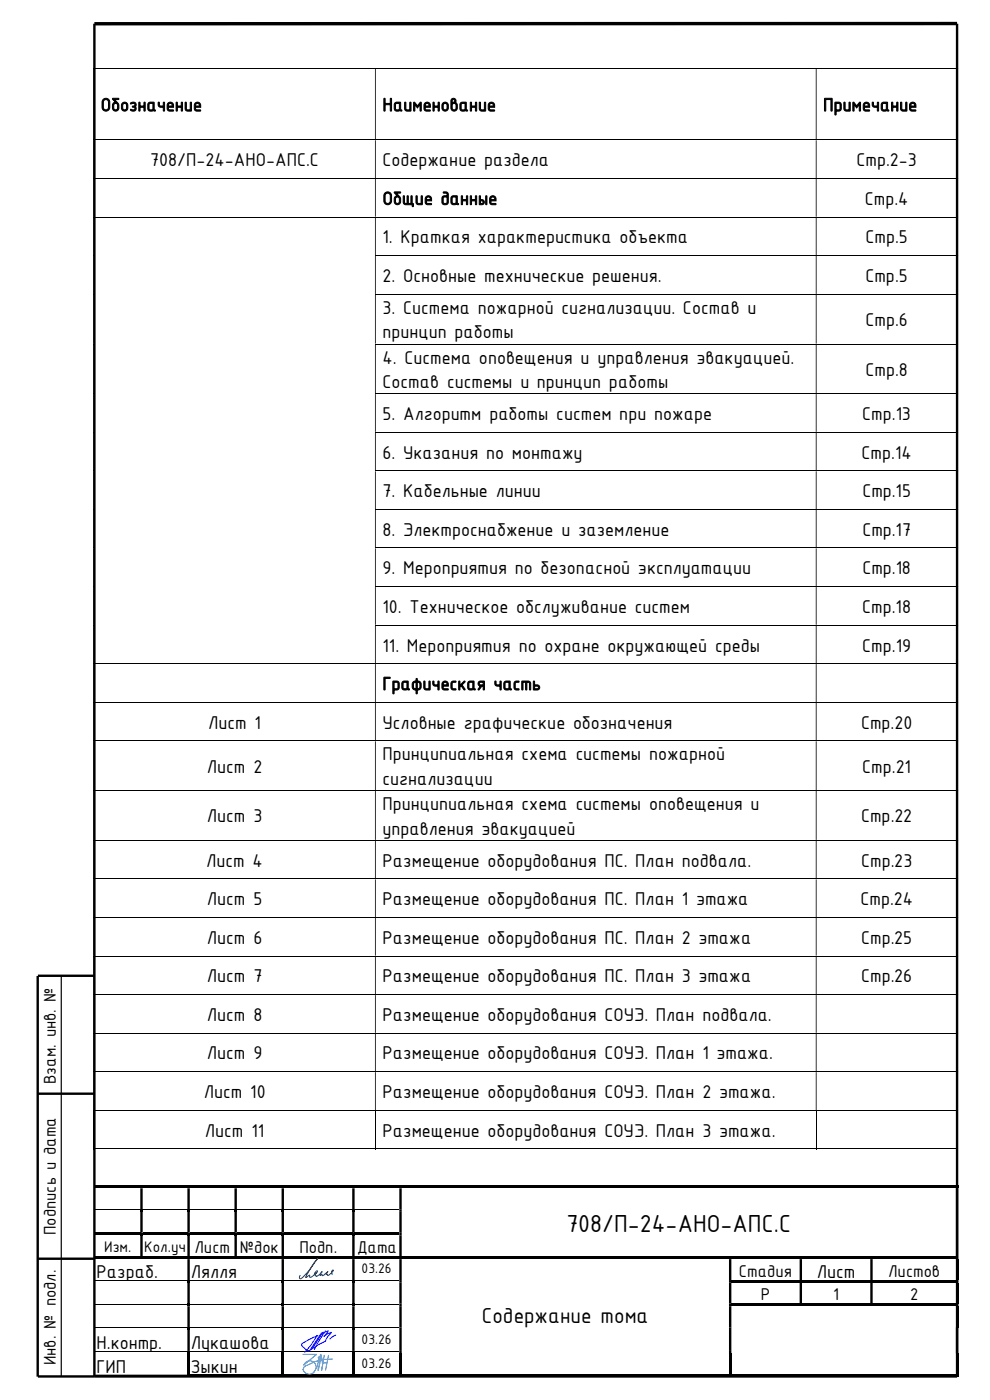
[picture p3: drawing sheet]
<svg xmlns="http://www.w3.org/2000/svg" width="210mm" height="297mm" viewBox="0 0 210 297" stroke-linecap="round" stroke-linejoin="round" font-family="sans-serif">
<defs><g id="words">
<text font-size="5.6" x="120.1" y="261.3">708/П-24-АНО-АПС.С</text>
<text font-size="5" x="102.2" y="280.7">Содержание тома</text>
<g font-size="4.2">
<text x="21.4" y="23.6">Обозначение</text>
<text x="81.2" y="23.6">Наименование</text>
<text x="174.6" y="23.6">Примечание</text>
<text x="31.9" y="35.3">708/П-24-АНО-АПС.С</text>
<text x="81.2" y="35.3">Содержание раздела</text>
<text x="181.7" y="35.3">Стр.2-3</text>
<text x="81.2" y="43.4">Общие данные</text>
<text x="183.5" y="43.4">Стр.4</text>
<text x="81.2" y="51.6">1. Краткая характеристика объекта</text>
<text x="183.6" y="51.6">Стр.5</text>
<text x="81.2" y="59.8">2. Основные технические решения.</text>
<text x="183.6" y="59.8">Стр.5</text>
<text x="81.2" y="66.6">3. Система пожарной сигнализации. Состав и</text>
<text x="81.2" y="71.8">принцип работы</text>
<text x="183.6" y="69.2">Стр.6</text>
<text x="81.2" y="77.1">4. Система оповещения и управления эвакуацией.</text>
<text x="81.2" y="82.3">Состав системы и принцип работы</text>
<text x="183.6" y="79.7">Стр.8</text>
<text x="81.2" y="89.1">5. Алгоритм работы систем при пожаре</text>
<text x="182.9" y="89.1">Стр.13</text>
<text x="81.2" y="97.3">6. Указания по монтажу</text>
<text x="182.8" y="97.3">Стр.14</text>
<text x="81.2" y="105.5">7. Кабельные линии</text>
<text x="182.9" y="105.5">Стр.15</text>
<text x="81.2" y="113.7">8. Электроснабжение и заземление</text>
<text x="182.9" y="113.7">Стр.17</text>
<text x="81.2" y="121.8">9. Мероприятия по безопасной эксплуатации</text>
<text x="182.9" y="121.8">Стр.18</text>
<text x="81.2" y="130">10. Техническое обслуживание систем</text>
<text x="182.9" y="130">Стр.18</text>
<text x="81.2" y="138.2">11. Мероприятия по охране окружающей среды</text>
<text x="182.9" y="138.2">Стр.19</text>
<text x="81.2" y="146.4">Графическая часть</text>
<text x="44.2" y="154.6">Лист 1</text>
<text x="81.2" y="154.6">Условные графические обозначения</text>
<text x="182.7" y="154.6">Стр.20</text>
<text x="81.2" y="161.3">Принципиальная схема системы пожарной</text>
<text x="43.9" y="163.9">Лист 2</text>
<text x="81.2" y="166.5">сигнализации</text>
<text x="182.9" y="163.9">Стр.21</text>
<text x="81.2" y="171.9">Принципиальная схема системы оповещения и</text>
<text x="43.9" y="174.5">Лист 3</text>
<text x="81.2" y="177.1">управления эвакуацией</text>
<text x="182.7" y="174.5">Стр.22</text>
<text x="43.7" y="183.9">Лист 4</text>
<text x="81.2" y="183.9">Размещение оборудования ПС. План подвала.</text>
<text x="182.7" y="183.9">Стр.23</text>
<text x="43.9" y="192">Лист 5</text>
<text x="81.2" y="192">Размещение оборудования ПС. План 1 этажа</text>
<text x="182.5" y="192">Стр.24</text>
<text x="43.9" y="200.2">Лист 6</text>
<text x="81.2" y="200.2">Размещение оборудования ПС. План 2 этажа</text>
<text x="182.7" y="200.2">Стр.25</text>
<text x="43.9" y="208.4">Лист 7</text>
<text x="81.2" y="208.4">Размещение оборудования ПС. План 3 этажа</text>
<text x="182.7" y="208.4">Стр.26</text>
<text x="43.9" y="216.6">Лист 8</text>
<text x="81.2" y="216.6">Размещение оборудования СОУЭ. План подвала.</text>
<text x="43.9" y="224.7">Лист 9</text>
<text x="81.2" y="224.7">Размещение оборудования СОУЭ. План 1 этажа.</text>
<text x="43.2" y="233">Лист 10</text>
<text x="81.2" y="233">Размещение оборудования СОУЭ. План 2 этажа.</text>
<text x="43.5" y="241.1">Лист 11</text>
<text x="81.1" y="241.1">Размещение оборудования СОУЭ. План 3 этажа.</text>
<text x="20.5" y="271.2">Разраб.</text>
<text x="40.5" y="271.2">Лялля</text>
<text x="173.3" y="271.1">Лист</text>
<text x="20.5" y="286.2">Н.контр.</text>
<text x="40.5" y="286.2">Лукашова</text>
<text x="20.5" y="291.2">ГИП</text>
<text x="40.5" y="291.2">Зыкин</text>
</g>
<g font-size="3.9">
<text x="11.8" y="230" transform="rotate(-90 11.8 230)">Взам. инв. №</text>
<text x="11.8" y="262" transform="rotate(-90 11.8 262)">Подпись и дата</text>
<text x="41.3" y="265.9">Лист</text>
<text x="50.9" y="265.9">№док</text>
<text x="63.5" y="265.9">Подп.</text>
<text x="75.7" y="265.9">Дата</text>
<text x="156.7" y="270.8">Стадия</text>
<text x="161.4" y="275.8">Р</text>
<text x="176.7" y="275.8">1</text>
<text x="188.4" y="270.8">Листов</text>
<text x="193.1" y="275.8">2</text>
<text x="11.8" y="289.7" transform="rotate(-90 11.8 289.7)">Инв. № подл.</text>
</g>
<g font-size="3.5">
<text x="22.1" y="265.5">Изм.</text>
<text x="30.6" y="265.5">Кол.уч</text>
</g>
<g font-size="3.2">
<text x="76.7" y="270.2">03.26</text>
<text x="76.7" y="285.2">03.26</text>
<text x="76.7" y="290.2">03.26</text>
</g>
</g></defs>
<path d="M203 5h-183" fill="none" stroke="#000" stroke-width=".72" stroke-linecap="butt"/>
<g fill="#000">
<path d="M20 251.5h9.8v.6h-9.8zM29.8 256.5h.5v.6h-.5zM30.3 251.5h9.5v.6h-9.5zM39.8 256.5h.5v.6h-.5zM40.3 251.5h9.4v.6h-9.4zM49.7 256.5h.5v.6h-.5zM50.2 251.5h9.5v.6h-9.5zM59.7 256.5h.5v.6h-.5zM60.2 251.5h14.5v.6h-14.5zM74.7 256.5h.5v.6h-.5zM75.2 251.5h9.5v.6h-9.5zM85.2 251.5h117.6v.6h-117.6z"/>
<path d="M20 261.5h9.8v.5h-9.8zM29.8 261.5h.5v.6h-.5zM30.3 261.5h9.5v.5h-9.5zM30.3 266.6h9.5v.5h-9.5zM39.8 261.5h.5v.6h-.5zM39.8 266.6h.5v.5h-.5zM39.8 271.6h.5v.5h-.5zM39.8 276.6h.5v.5h-.5zM40.3 261.5h9.4v.5h-9.4zM49.7 261.5h.5v.6h-.5zM50.2 261.5h9.5v.5h-9.5zM50.2 266.6h9.5v.5h-9.5z"/>
<path d="M59.7 261.5h.5v.6h-.5zM59.7 266.6h.5v.5h-.5zM59.7 271.6h.5v.5h-.5zM59.7 276.6h.5v.5h-.5zM60.2 261.5h14.5v.5h-14.5zM60.2 266.6h14.5v.5h-14.5zM74.7 261.5h.5v.6h-.5zM74.7 266.6h.5v.5h-.5zM74.7 271.6h.5v.5h-.5zM74.7 276.6h.5v.5h-.5zM75.2 261.5h9.5v.5h-9.5zM75.2 266.6h9.5v.5h-9.5z"/>
<path d="M84.7 266.6h.5v.5h-.5zM85.2 266.6h69.4v.5h-69.4zM155.2 266.6h14.4v.5h-14.4zM155.2 271.6h14.4v.5h-14.4zM169.6 271.6h.5v.5h-.5zM170.1 266.6h14.5v.5h-14.5zM170.1 271.6h14.5v.5h-14.5zM184.6 271.6h.5v.5h-.5zM185.1 266.6h17.7v.5h-17.7zM185.1 271.6h17.7v.5h-17.7zM185.1 276.6h17.7v.5h-17.7zM202.8 267.1h.5v4.5h-.5z"/>
<path d="M202.8 272.1h.5v4.5h-.5zM202.8 277.1h.5v4.5h-.5zM39.8 281.6h.5v.6h-.5zM39.8 286.6h.5v.5h-.5zM40.3 291.6h19.4v.5h-19.4zM59.7 281.6h.5v.6h-.5zM59.7 286.6h.5v.5h-.5zM60.2 291.6h14.5v.5h-14.5zM74.7 281.6h.5v.6h-.5zM74.7 286.6h.5v.5h-.5zM75.2 291.6h9.5v.5h-9.5zM85.2 291.6h69.4v.5h-69.4z"/>
<path d="M155.2 291.6h47.6v.5h-47.6zM202.8 291.6h.5v.5h-.5z"/>
</g>
<g fill="#000">
<path d="M29.8 251.5h.5v.6h-.5z" fill-rule="evenodd"/>
<path d="M29.8 252.1h.5v4.4h-.5zM39.8 252.1h.5v4.4h-.5zM49.7 252.1h.5v4.4h-.5zM59.7 252.1h.5v4.4h-.5zM74.7 252.1h.5v4.4h-.5zM84.7 252.1h.5v4.4h-.5zM202.8 252.1h.5v4.4h-.5z" fill-rule="evenodd"/>
<path d="M39.8 251.5h.5v.6h-.5z" fill-rule="evenodd"/>
<path d="M49.7 251.5h.5v.6h-.5z" fill-rule="evenodd"/>
<path d="M59.7 251.5h.5v.6h-.5z" fill-rule="evenodd"/>
<path d="M74.7 251.5h.5v.6h-.5z" fill-rule="evenodd"/>
<path d="M84.7 251.5h.5v.6h-.5z" fill-rule="evenodd"/>
<path d="M84.7 256.5h.5v.6h-.5zM202.8 256.5h.5v.6h-.5zM29.8 257.1h.5v4.4h-.5zM39.8 257.1h.5v4.4h-.5zM49.7 257.1h.5v4.4h-.5zM59.7 257.1h.5v4.4h-.5zM74.7 257.1h.5v4.4h-.5z" fill-rule="evenodd"/>
<path d="M84.7 257.1h.5v4.4h-.5zM202.8 257.1h.5v4.4h-.5z" fill-rule="evenodd"/>
<path d="M202.8 251.5h.5v.6h-.5z" fill-rule="evenodd"/>
<path d="M20 266.6h10.3v.5h-10.3z" fill-rule="evenodd"/>
<path d="M40.3 266.6h9.9v.5h-9.9z" fill-rule="evenodd"/>
<path d="M84.7 261.5h.5v.6h-.5zM202.8 261.5h.5v.6h-.5zM29.8 262.1h.5v4.5h-.5zM39.8 262.1h.5v4.5h-.5zM49.7 262.1h.5v4.5h-.5zM59.7 262.1h.5v4.5h-.5zM74.7 262.1h.5v4.5h-.5z" fill-rule="evenodd"/>
<path d="M84.7 262.1h.5v4.5h-.5zM202.8 262.1h.5v4.5h-.5z" fill-rule="evenodd"/>
<path d="M84.7 271.6h.5v.5h-.5zM154.6 271.6h.6v.5h-.6z" fill-rule="evenodd"/>
<path d="M84.7 276.6h.5v.5h-.5zM154.6 276.6h.6v.5h-.6z" fill-rule="evenodd"/>
<path d="M154.6 266.6h.6v.5h-.6z" fill-rule="evenodd"/>
<path d="M155.2 276.6h29.9v.5h-29.9z" fill-rule="evenodd"/>
<path d="M169.6 266.6h.5v.5h-.5z" fill-rule="evenodd"/>
<path d="M184.6 266.6h.5v.5h-.5z" fill-rule="evenodd"/>
<path d="M202.8 266.6h.5v.5h-.5zM39.8 267.1h.5v4.5h-.5zM59.7 267.1h.5v4.5h-.5zM74.7 267.1h.5v4.5h-.5zM84.7 267.1h.5v4.5h-.5zM154.6 267.1h.6v4.5h-.6zM169.6 267.1h.5v4.5h-.5zM184.6 267.1h.5v4.5h-.5z" fill-rule="evenodd"/>
<path d="M202.8 271.6h.5v.5h-.5zM39.8 272.1h.5v4.5h-.5zM59.7 272.1h.5v4.5h-.5zM74.7 272.1h.5v4.5h-.5zM84.7 272.1h.5v4.5h-.5zM154.6 272.1h.6v4.5h-.6zM169.6 272.1h.5v4.5h-.5zM184.6 272.1h.5v4.5h-.5z" fill-rule="evenodd"/>
<path d="M202.8 276.6h.5v.5h-.5zM39.8 277.1h.5v4.5h-.5zM59.7 277.1h.5v4.5h-.5zM74.7 277.1h.5v4.5h-.5zM84.7 277.1h.5v4.5h-.5zM154.6 277.1h.6v4.5h-.6z" fill-rule="evenodd"/>
<path d="M39.8 287.1h.5v5h-.5z" fill-rule="evenodd"/>
<path d="M59.7 287.1h.5v5h-.5z" fill-rule="evenodd"/>
<path d="M74.7 287.1h.5v5h-.5z" fill-rule="evenodd"/>
<path d="M84.7 281.6h.5v.6h-.5zM154.6 281.6h.6v.6h-.6zM202.8 281.6h.5v.6h-.5zM39.8 282.2h.5v4.4h-.5zM59.7 282.2h.5v4.4h-.5zM74.7 282.2h.5v4.4h-.5z" fill-rule="evenodd"/>
<path d="M84.7 282.2h.5v4.4h-.5zM154.6 282.2h.6v4.4h-.6zM202.8 282.2h.5v4.4h-.5z" fill-rule="evenodd"/>
<path d="M84.7 286.6h.5v.5h-.5zM154.6 286.6h.6v.5h-.6zM202.8 286.6h.5v.5h-.5zM20 291.6h19.8v.5h-19.8z" fill-rule="evenodd"/>
<path d="M84.7 287.1h.5v5h-.5z" fill-rule="evenodd"/>
<path d="M154.6 287.1h.6v5h-.6z" fill-rule="evenodd"/>
<path d="M202.8 287.1h.5v5h-.5z" fill-rule="evenodd"/>
</g>
<g fill="none" stroke="#000" stroke-width=".21">
<path d="M20 256.6h9.8M30.3 256.6h9.5M40.3 256.6h9.4M50.2 256.6h9.5M60.2 256.6h14.5M75.2 256.6h9.5M20 271.7h19.8M20 276.6h19.8M40.3 271.7h19.4M40.3 276.6h19.4M60.2 271.7h14.5M60.2 276.6h14.5"/>
<path d="M75.2 271.7h9.5M75.2 276.6h9.5M20 281.7h19.8M20 286.7h19.8M40.3 281.7h19.4M40.3 286.7h19.4M60.2 281.7h14.5M60.2 286.7h14.5M75.2 281.7h9.5M75.2 286.7h9.5"/>
</g>
<path d="M8 207.1v85M8 232h12M8 267h12M20 292h183" fill="none" stroke="#000" stroke-width=".51"/>
<path d="M13 207.1v85" fill="none" stroke="#000" stroke-width=".25"/>
<path d="M64.3 290.5a1.4 1.4 0 0 0 1 1 1.4 1.4 0 0 0 1.4-.5M64.4 289.6a1.35 1.35 0 0 1 2.1-.7 1.35 1.35 0 0 1 .1 2.1M68 287.3l-.1 1.8-.5 1.6M68.1 287.3l.3 2.3-.2 1.1M68.5 289.1h.8" fill="none" stroke="#2776bb" stroke-width=".21"/>
<path d="M67.7 288h.2v.1h-.2z" fill-rule="evenodd" fill="#2776bb"/>
<path d="M67.7 288h.2v.1h-.2z" fill="none" stroke="#2776bb" stroke-width=".21"/>
<path d="M67.6 287.9h.2v.2h-.2z" fill-rule="evenodd" fill="#2776bb"/>
<path d="M67.6 287.9h.2v.2h-.2z" fill="none" stroke="#2776bb" stroke-width=".21"/>
<path d="M67.5 288h.2v.1h-.2z" fill-rule="evenodd" fill="#2776bb"/>
<path d="M67.5 288h.2v.1h-.2z" fill="none" stroke="#2776bb" stroke-width=".21"/>
<path d="M67.6 288.1h.2v.1h-.2z" fill-rule="evenodd" fill="#2776bb"/>
<path d="M64.3 287.3h2.9l-2.8 2.3M65 289.7l-.5 .3-.2 .6M67.6 288.1h.2v.1h-.2zM67.7 288.1l.1 1.3-.3 1.4M67.8 288l-.6 2.3M68.8 287.5l-.6 3.2M69.7 287.5l-.6 3.2M70.5 288.3l-1.9 .1-1.8 .5-1.7 .8" fill="none" stroke="#2776bb" stroke-width=".21"/>
<path d="M20 5v287h-12M203 5v287M8 207h12" fill="none" stroke="#000" stroke-width=".51"/>
<path d="M68.2 282.8l-2.5 3.7h-.5l-1-.8-.2-.3 .1-.3 1.5-.9 1.9-.9-.4 .2-1.3 2-1.2 1.4M68.2 283l1.5-.7-1 1.2 1.6-.8-1 1.2a2.74 2.74 0 0 1-1.9 1.5l-.9 .6M68.6 282.6l-2.5 3.7M69 282.3l-2.3 4M71.2 283.2l-1.2 .9" fill="none" stroke="#00f" stroke-width=".21"/>
<path d="M70.5 270.4l-.1-.2a.41 .41 0 0 1-.1-.5 .41 .41 0 0 1 .4-.2l-1 1a.17 .17 0 0 1-.2 .1 .17 .17 0 0 1-.1-.2h-.2v-.2l.4-.4-1.1 .8-.2-.2-.4 .2 .4-.8-.5 .6-.7 .4-.1-.3-.2 .1 .3-.5-.3 .1v-.1l.4-.5h.2l-.1 .3-.5 .4a1.22 1.22 0 0 1-1.1 .6v-.4l-.8 .5v-.2l1.8-2.9 .7-.9-.3 .3a13.3 13.3 0 0 1-3.3 4l-.3-.2 .2-.5" fill="none" stroke="#003f7f" stroke-width=".21"/>
<g fill="none" stroke="#000" stroke-width=".21">
<path d="M19.8 14.5h183.3M203.2 14.6v15M19.8 29.7h183.3M19.8 37.9h183.3M203.2 29.8v8M203.2 38v8M19.8 46.1h183.3M79.5 54.2h123.6M203.2 46.1v8M203.2 54.3v8.1M79.5 62.4h123.6M79.5 73h123.6"/>
<path d="M203.2 62.5v10.4M203.2 73.1v10.3M79.5 83.5h123.6M79.5 91.7h123.6M79.5 99.9h123.6M203.2 83.6v8M203.2 91.8v8M203.2 100v8M79.5 108.1h123.6M79.5 116.2h123.6M203.2 108.2v8M203.2 116.3v8.1"/>
<path d="M79.5 124.5h123.6M79.5 132.6h123.6M203.2 124.5v8M203.2 132.7v8M19.8 140.8h183.3M19.8 149h183.3M19.8 157.2h183.3M203.2 140.9v8M203.2 149.1v8M203.2 157.3v10.3M19.8 167.7h183.3M19.8 178.3h183.3"/>
<path d="M203.2 167.8v10.4M203.2 178.4v8M19.8 186.5h183.3M19.8 194.6h183.3M203.2 186.6v8M203.2 194.7v8M19.8 202.8h183.3M19.8 211h183.3M19.8 219.2h183.3M203.2 202.9v8M203.2 211.1v8M203.2 219.3v8"/>
<path d="M19.8 227.4h183.3M19.8 235.6h183.3M19.9 235.7v8.1M79.6 235.7v8.1M173.1 235.7v8.1M203.2 227.5v8M203.2 235.7v8.1M19.8 243.8h59.7M79.7 243.8h93.4M173.2 243.8h29.9"/>
</g>
<g fill="#000">
<path d="M203.1 14.4h.1v.2h-.1zM19.8 14.6h.2v15h-.2zM79.5 14.6h.2v15h-.2zM173.1 14.6h.1v15h-.1z" fill-rule="evenodd"/>
<path d="M203.1 29.6h.1v.2h-.1zM19.8 29.8h.2v8h-.2zM79.5 29.8h.2v8h-.2zM173.1 29.8h.1v8h-.1z" fill-rule="evenodd"/>
<path d="M203.1 37.8h.1v.2h-.1zM19.8 38h.2v8h-.2zM79.5 38h.2v8h-.2zM173.1 38h.1v8h-.1z" fill-rule="evenodd"/>
<path d="M203.1 46h.1v.1h-.1zM19.8 46.1h.2v8h-.2zM79.5 46.1h.2v8h-.2zM173.1 46.1h.1v8h-.1z" fill-rule="evenodd"/>
<path d="M203.1 54.1h.1v.2h-.1zM19.8 54.3h.2v8.1h-.2zM79.5 54.3h.2v8.1h-.2zM173.1 54.3h.1v8.1h-.1z" fill-rule="evenodd"/>
<path d="M203.1 62.4h.1v.1h-.1zM19.8 62.5h.2v10.4h-.2zM79.5 62.5h.2v10.4h-.2zM173.1 62.5h.1v10.4h-.1z" fill-rule="evenodd"/>
<path d="M203.1 72.9h.1v.2h-.1zM19.8 73.1h.2v10.3h-.2zM79.5 73.1h.2v10.3h-.2zM173.1 73.1h.1v10.3h-.1z" fill-rule="evenodd"/>
<path d="M203.1 83.4h.1v.2h-.1zM19.8 83.6h.2v8h-.2zM79.5 83.6h.2v8h-.2zM173.1 83.6h.1v8h-.1z" fill-rule="evenodd"/>
<path d="M203.1 91.6h.1v.2h-.1zM19.8 91.8h.2v8h-.2zM79.5 91.8h.2v8h-.2zM173.1 91.8h.1v8h-.1z" fill-rule="evenodd"/>
<path d="M203.1 99.8h.1v.2h-.1zM19.8 100h.2v8h-.2zM79.5 100h.2v8h-.2zM173.1 100h.1v8h-.1z" fill-rule="evenodd"/>
<path d="M203.1 108h.1v.2h-.1zM19.8 108.2h.2v8h-.2zM79.5 108.2h.2v8h-.2zM173.1 108.2h.1v8h-.1z" fill-rule="evenodd"/>
<path d="M203.1 116.2h.1v.1h-.1zM19.8 116.3h.2v8.1h-.2zM79.5 116.3h.2v8.1h-.2zM173.1 116.3h.1v8.1h-.1z" fill-rule="evenodd"/>
<path d="M203.1 124.4h.1v.1h-.1zM19.8 124.5h.2v8h-.2zM79.5 124.5h.2v8h-.2zM173.1 124.5h.1v8h-.1z" fill-rule="evenodd"/>
<path d="M203.1 132.5h.1v.2h-.1zM19.8 132.7h.2v8h-.2zM79.5 132.7h.2v8h-.2zM173.1 132.7h.1v8h-.1z" fill-rule="evenodd"/>
<path d="M203.1 140.7h.1v.2h-.1zM19.8 140.9h.2v8h-.2zM79.5 140.9h.2v8h-.2zM173.1 140.9h.1v8h-.1z" fill-rule="evenodd"/>
<path d="M203.1 148.9h.1v.2h-.1zM19.8 149.1h.2v8h-.2zM79.5 149.1h.2v8h-.2zM173.1 149.1h.1v8h-.1z" fill-rule="evenodd"/>
<path d="M203.1 157.1h.1v.2h-.1zM19.8 157.3h.2v10.3h-.2zM79.5 157.3h.2v10.3h-.2zM173.1 157.3h.1v10.3h-.1z" fill-rule="evenodd"/>
<path d="M203.1 167.6h.1v.2h-.1zM19.8 167.8h.2v10.4h-.2zM79.5 167.8h.2v10.4h-.2zM173.1 167.8h.1v10.4h-.1z" fill-rule="evenodd"/>
<path d="M203.1 178.2h.1v.2h-.1zM19.8 178.4h.2v8h-.2zM79.5 178.4h.2v8h-.2zM173.1 178.4h.1v8h-.1z" fill-rule="evenodd"/>
<path d="M203.1 186.4h.1v.2h-.1zM19.8 186.6h.2v8h-.2zM79.5 186.6h.2v8h-.2zM173.1 186.6h.1v8h-.1z" fill-rule="evenodd"/>
<path d="M203.1 194.6h.1v.1h-.1zM19.8 194.7h.2v8h-.2zM79.5 194.7h.2v8h-.2zM173.1 194.7h.1v8h-.1z" fill-rule="evenodd"/>
<path d="M203.1 202.7h.1v.2h-.1zM19.8 202.9h.2v8h-.2zM79.5 202.9h.2v8h-.2zM173.1 202.9h.1v8h-.1z" fill-rule="evenodd"/>
<path d="M203.1 210.9h.1v.2h-.1zM19.8 211.1h.2v8h-.2zM79.5 211.1h.2v8h-.2zM173.1 211.1h.1v8h-.1z" fill-rule="evenodd"/>
<path d="M203.1 219.1h.1v.2h-.1zM19.8 219.3h.2v8h-.2zM79.5 219.3h.2v8h-.2zM173.1 219.3h.1v8h-.1z" fill-rule="evenodd"/>
<path d="M203.1 227.3h.1v.2h-.1zM19.8 227.5h.2v8h-.2zM79.5 227.5h.2v8h-.2zM173.1 227.5h.1v8h-.1z" fill-rule="evenodd"/>
</g>
<path d="M19.8 54.1h.2v.2h-.2zM19.8 62.4h.2v.1h-.2zM19.8 72.9h.2v.2h-.2zM19.8 83.4h.2v.2h-.2zM19.8 91.6h.2v.2h-.2zM19.8 99.8h.2v.2h-.2zM19.8 108h.2v.2h-.2zM19.8 116.2h.2v.1h-.2zM19.8 124.4h.2v.1h-.2zM19.8 132.5h.2v.2h-.2zM203.1 235.5h.1v.2h-.1zM203.1 243.7h.1v.1h-.1z" fill="#000"/>
<use href="#words"/>
</svg>
